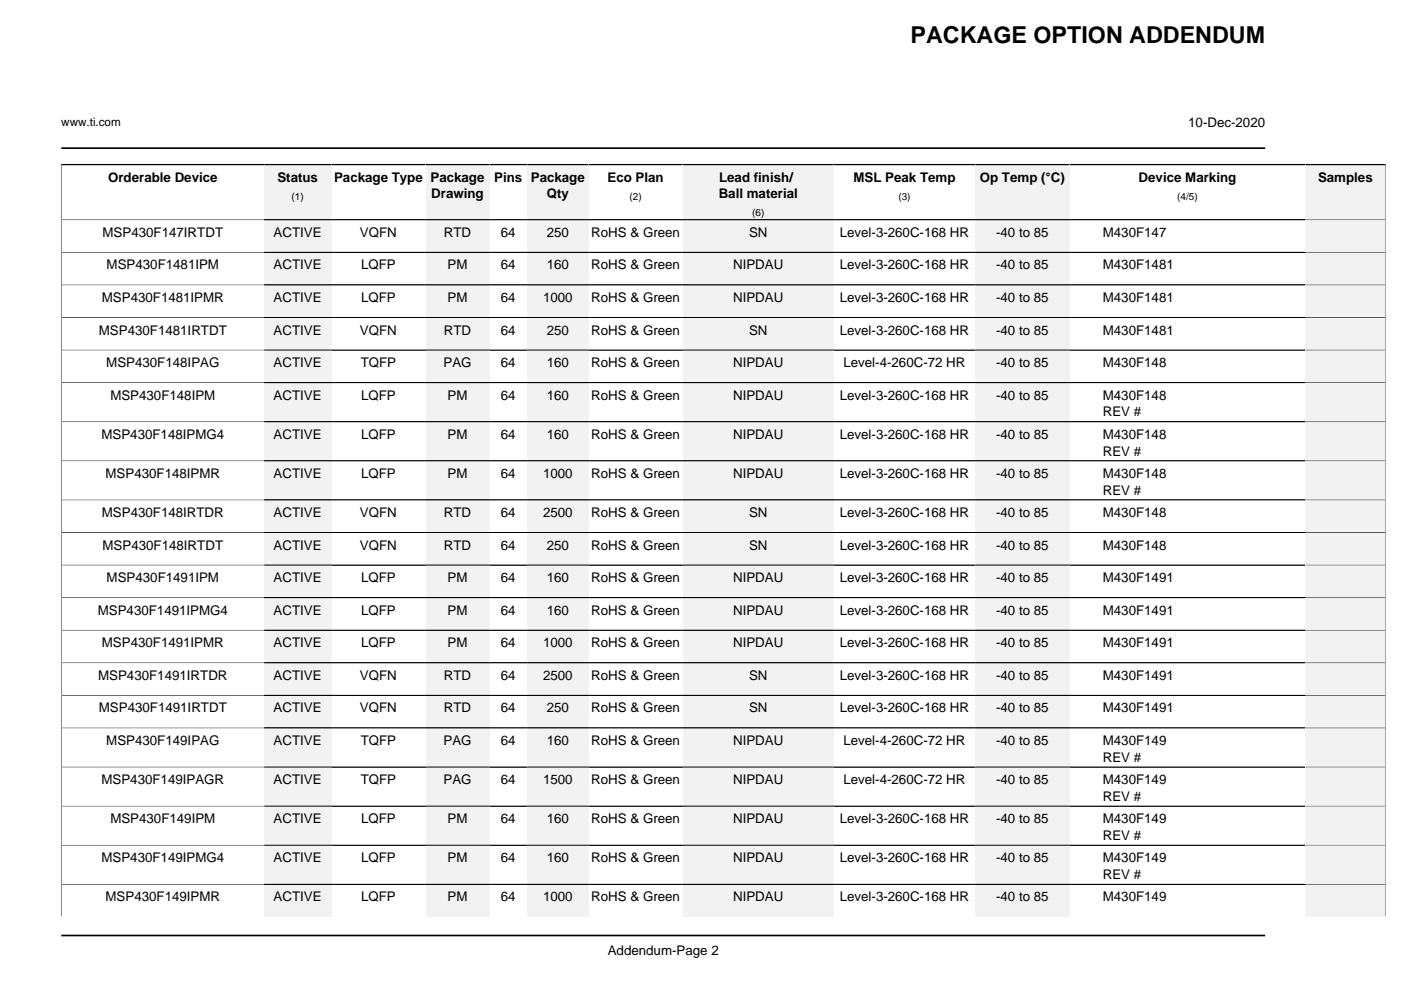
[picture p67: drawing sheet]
<svg xmlns="http://www.w3.org/2000/svg" width="297mm" height="210mm" viewBox="0 0 297 210" stroke-linecap="round" stroke-linejoin="round" font-family="sans-serif">
<defs><g id="words">
<text font-size="4.9" x="193.1" y="9.1">PACKAGE OPTION ADDENDUM</text>
<g font-size="2.8">
<text x="251.9" y="27">10-Dec-2020</text>
<text x="22.9" y="38.6">Orderable Device</text>
<text x="58.8" y="38.6">Status</text>
<text x="70.8" y="38.6">Package Type</text>
<text x="91.3" y="38.6">Package</text>
<text x="91.4" y="41.9">Drawing</text>
<text x="104.8" y="38.6">Pins</text>
<text x="112.5" y="38.6">Package</text>
<text x="115.9" y="41.9">Qty</text>
<text x="128.8" y="38.6">Eco Plan</text>
<text x="152.4" y="41.9">Ball material</text>
<text x="152.5" y="38.6">Lead finish/</text>
<text x="180.9" y="38.6">MSL Peak Temp</text>
<text x="207.7" y="38.6">Op Temp (°C)</text>
<text x="241.4" y="38.6">Device Marking</text>
<text x="279.4" y="38.6">Samples</text>
<text x="21.7" y="50.2">MSP430F147IRTDT</text>
<text x="58" y="50.2">ACTIVE</text>
<text x="76.3" y="50.2">VQFN</text>
<text x="94.1" y="50.2">RTD</text>
<text x="106.2" y="50.2">64</text>
<text x="115.9" y="50.2">250</text>
<text x="125.4" y="50.2">RoHS &amp; Green</text>
<text x="158.8" y="50.2">SN</text>
<text x="178" y="50.2">Level-3-260C-168 HR</text>
<text x="211.2" y="50.2">-40 to 85</text>
<text x="233.8" y="50.2">M430F147</text>
<text x="22.6" y="57.1">MSP430F1481IPM</text>
<text x="58" y="57.1">ACTIVE</text>
<text x="76.6" y="57.1">LQFP</text>
<text x="94.9" y="57.1">PM</text>
<text x="106.2" y="57.1">64</text>
<text x="115.9" y="57.1">160</text>
<text x="125.4" y="57.1">RoHS &amp; Green</text>
<text x="155.4" y="57.1">NIPDAU</text>
<text x="178" y="57.1">Level-3-260C-168 HR</text>
<text x="211.2" y="57.1">-40 to 85</text>
<text x="233.8" y="57.1">M430F1481</text>
<text x="21.6" y="64">MSP430F1481IPMR</text>
<text x="58" y="64">ACTIVE</text>
<text x="76.6" y="64">LQFP</text>
<text x="94.9" y="64">PM</text>
<text x="106.2" y="64">64</text>
<text x="115.1" y="64">1000</text>
<text x="125.4" y="64">RoHS &amp; Green</text>
<text x="155.4" y="64">NIPDAU</text>
<text x="178" y="64">Level-3-260C-168 HR</text>
<text x="211.2" y="64">-40 to 85</text>
<text x="233.8" y="64">M430F1481</text>
<text x="21" y="70.9">MSP430F1481IRTDT</text>
<text x="58" y="70.9">ACTIVE</text>
<text x="76.3" y="70.9">VQFN</text>
<text x="94.1" y="70.9">RTD</text>
<text x="106.2" y="70.9">64</text>
<text x="115.9" y="70.9">250</text>
<text x="125.4" y="70.9">RoHS &amp; Green</text>
<text x="158.8" y="70.9">SN</text>
<text x="178" y="70.9">Level-3-260C-168 HR</text>
<text x="211.2" y="70.9">-40 to 85</text>
<text x="233.8" y="70.9">M430F1481</text>
<text x="22.5" y="77.9">MSP430F148IPAG</text>
<text x="58" y="77.9">ACTIVE</text>
<text x="76.5" y="77.9">TQFP</text>
<text x="94" y="77.9">PAG</text>
<text x="106.2" y="77.9">64</text>
<text x="115.9" y="77.9">160</text>
<text x="125.4" y="77.9">RoHS &amp; Green</text>
<text x="155.4" y="77.9">NIPDAU</text>
<text x="178.8" y="77.9">Level-4-260C-72 HR</text>
<text x="211.2" y="77.9">-40 to 85</text>
<text x="233.8" y="77.9">M430F148</text>
<text x="23.4" y="84.8">MSP430F148IPM</text>
<text x="58" y="84.8">ACTIVE</text>
<text x="76.6" y="84.8">LQFP</text>
<text x="94.9" y="84.8">PM</text>
<text x="106.2" y="84.8">64</text>
<text x="115.9" y="84.8">160</text>
<text x="125.4" y="84.8">RoHS &amp; Green</text>
<text x="155.4" y="84.8">NIPDAU</text>
<text x="178" y="84.8">Level-3-260C-168 HR</text>
<text x="211.2" y="84.8">-40 to 85</text>
<text x="233.8" y="84.8">M430F148</text>
<text x="233.8" y="88.3">REV #</text>
<text x="21.5" y="93">MSP430F148IPMG4</text>
<text x="58" y="93">ACTIVE</text>
<text x="76.6" y="93">LQFP</text>
<text x="94.9" y="93">PM</text>
<text x="106.2" y="93">64</text>
<text x="115.9" y="93">160</text>
<text x="125.4" y="93">RoHS &amp; Green</text>
<text x="155.4" y="93">NIPDAU</text>
<text x="178" y="93">Level-3-260C-168 HR</text>
<text x="211.2" y="93">-40 to 85</text>
<text x="233.8" y="93">M430F148</text>
<text x="22.4" y="101.3">MSP430F148IPMR</text>
<text x="58" y="101.3">ACTIVE</text>
<text x="76.6" y="101.3">LQFP</text>
<text x="94.9" y="101.3">PM</text>
<text x="106.2" y="101.3">64</text>
<text x="115.1" y="101.3">1000</text>
<text x="125.4" y="101.3">RoHS &amp; Green</text>
<text x="155.4" y="101.3">NIPDAU</text>
<text x="178" y="101.3">Level-3-260C-168 HR</text>
<text x="211.2" y="101.3">-40 to 85</text>
<text x="233.8" y="96.6">REV #</text>
<text x="233.8" y="101.3">M430F148</text>
<text x="233.8" y="104.9">REV #</text>
<text x="21.6" y="109.6">MSP430F148IRTDR</text>
<text x="58" y="109.6">ACTIVE</text>
<text x="76.3" y="109.6">VQFN</text>
<text x="94.1" y="109.6">RTD</text>
<text x="106.2" y="109.6">64</text>
<text x="115.1" y="109.6">2500</text>
<text x="125.4" y="109.6">RoHS &amp; Green</text>
<text x="158.8" y="109.6">SN</text>
<text x="178" y="109.6">Level-3-260C-168 HR</text>
<text x="211.2" y="109.6">-40 to 85</text>
<text x="233.8" y="109.6">M430F148</text>
<text x="21.7" y="116.5">MSP430F148IRTDT</text>
<text x="58" y="116.5">ACTIVE</text>
<text x="76.3" y="116.5">VQFN</text>
<text x="94.1" y="116.5">RTD</text>
<text x="106.2" y="116.5">64</text>
<text x="115.9" y="116.5">250</text>
<text x="125.4" y="116.5">RoHS &amp; Green</text>
<text x="158.8" y="116.5">SN</text>
<text x="178" y="116.5">Level-3-260C-168 HR</text>
<text x="211.2" y="116.5">-40 to 85</text>
<text x="233.8" y="116.5">M430F148</text>
<text x="22.6" y="123.4">MSP430F1491IPM</text>
<text x="58" y="123.4">ACTIVE</text>
<text x="76.6" y="123.4">LQFP</text>
<text x="94.9" y="123.4">PM</text>
<text x="106.2" y="123.4">64</text>
<text x="115.9" y="123.4">160</text>
<text x="125.4" y="123.4">RoHS &amp; Green</text>
<text x="155.4" y="123.4">NIPDAU</text>
<text x="178" y="123.4">Level-3-260C-168 HR</text>
<text x="211.2" y="123.4">-40 to 85</text>
<text x="233.8" y="123.4">M430F1491</text>
<text x="20.7" y="130.3">MSP430F1491IPMG4</text>
<text x="58" y="130.3">ACTIVE</text>
<text x="76.6" y="130.3">LQFP</text>
<text x="94.9" y="130.3">PM</text>
<text x="106.2" y="130.3">64</text>
<text x="115.9" y="130.3">160</text>
<text x="125.4" y="130.3">RoHS &amp; Green</text>
<text x="155.4" y="130.3">NIPDAU</text>
<text x="178" y="130.3">Level-3-260C-168 HR</text>
<text x="211.2" y="130.3">-40 to 85</text>
<text x="233.8" y="130.3">M430F1491</text>
<text x="21.6" y="137.3">MSP430F1491IPMR</text>
<text x="58" y="137.3">ACTIVE</text>
<text x="76.6" y="137.3">LQFP</text>
<text x="94.9" y="137.3">PM</text>
<text x="106.2" y="137.3">64</text>
<text x="115.1" y="137.3">1000</text>
<text x="125.4" y="137.3">RoHS &amp; Green</text>
<text x="155.4" y="137.3">NIPDAU</text>
<text x="178" y="137.3">Level-3-260C-168 HR</text>
<text x="211.2" y="137.3">-40 to 85</text>
<text x="233.8" y="137.3">M430F1491</text>
<text x="20.8" y="144.2">MSP430F1491IRTDR</text>
<text x="58" y="144.2">ACTIVE</text>
<text x="76.3" y="144.2">VQFN</text>
<text x="94.1" y="144.2">RTD</text>
<text x="106.2" y="144.2">64</text>
<text x="115.1" y="144.2">2500</text>
<text x="125.4" y="144.2">RoHS &amp; Green</text>
<text x="158.8" y="144.2">SN</text>
<text x="178" y="144.2">Level-3-260C-168 HR</text>
<text x="211.2" y="144.2">-40 to 85</text>
<text x="233.8" y="144.2">M430F1491</text>
<text x="21" y="151.1">MSP430F1491IRTDT</text>
<text x="58" y="151.1">ACTIVE</text>
<text x="76.3" y="151.1">VQFN</text>
<text x="94.1" y="151.1">RTD</text>
<text x="106.2" y="151.1">64</text>
<text x="115.9" y="151.1">250</text>
<text x="125.4" y="151.1">RoHS &amp; Green</text>
<text x="158.8" y="151.1">SN</text>
<text x="178" y="151.1">Level-3-260C-168 HR</text>
<text x="211.2" y="151.1">-40 to 85</text>
<text x="233.8" y="151.1">M430F1491</text>
<text x="22.5" y="158">MSP430F149IPAG</text>
<text x="58" y="158">ACTIVE</text>
<text x="76.5" y="158">TQFP</text>
<text x="94" y="158">PAG</text>
<text x="106.2" y="158">64</text>
<text x="115.9" y="158">160</text>
<text x="125.4" y="158">RoHS &amp; Green</text>
<text x="155.4" y="158">NIPDAU</text>
<text x="178.8" y="158">Level-4-260C-72 HR</text>
<text x="211.2" y="158">-40 to 85</text>
<text x="233.8" y="158">M430F149</text>
<text x="233.8" y="161.5">REV #</text>
<text x="21.5" y="166.3">MSP430F149IPAGR</text>
<text x="58" y="166.3">ACTIVE</text>
<text x="76.5" y="166.3">TQFP</text>
<text x="94" y="166.3">PAG</text>
<text x="106.2" y="166.3">64</text>
<text x="115.1" y="166.3">1500</text>
<text x="125.4" y="166.3">RoHS &amp; Green</text>
<text x="155.4" y="166.3">NIPDAU</text>
<text x="178.8" y="166.3">Level-4-260C-72 HR</text>
<text x="211.2" y="166.3">-40 to 85</text>
<text x="233.8" y="166.3">M430F149</text>
<text x="233.8" y="169.8">REV #</text>
<text x="23.4" y="174.6">MSP430F149IPM</text>
<text x="58" y="174.6">ACTIVE</text>
<text x="76.6" y="174.6">LQFP</text>
<text x="94.9" y="174.6">PM</text>
<text x="106.2" y="174.6">64</text>
<text x="115.9" y="174.6">160</text>
<text x="125.4" y="174.6">RoHS &amp; Green</text>
<text x="155.4" y="174.6">NIPDAU</text>
<text x="178" y="174.6">Level-3-260C-168 HR</text>
<text x="211.2" y="174.6">-40 to 85</text>
<text x="233.8" y="174.6">M430F149</text>
<text x="233.8" y="178.1">REV #</text>
<text x="21.5" y="182.8">MSP430F149IPMG4</text>
<text x="58" y="182.8">ACTIVE</text>
<text x="76.6" y="182.8">LQFP</text>
<text x="94.9" y="182.8">PM</text>
<text x="106.2" y="182.8">64</text>
<text x="115.9" y="182.8">160</text>
<text x="125.4" y="182.8">RoHS &amp; Green</text>
<text x="155.4" y="182.8">NIPDAU</text>
<text x="178" y="182.8">Level-3-260C-168 HR</text>
<text x="211.2" y="182.8">-40 to 85</text>
<text x="233.8" y="182.8">M430F149</text>
<text x="22.4" y="191.1">MSP430F149IPMR</text>
<text x="58" y="191.1">ACTIVE</text>
<text x="76.6" y="191.1">LQFP</text>
<text x="94.9" y="191.1">PM</text>
<text x="106.2" y="191.1">64</text>
<text x="115.1" y="191.1">1000</text>
<text x="125.4" y="191.1">RoHS &amp; Green</text>
<text x="155.4" y="191.1">NIPDAU</text>
<text x="178" y="191.1">Level-3-260C-168 HR</text>
<text x="211.2" y="191.1">-40 to 85</text>
<text x="233.8" y="186.4">REV #</text>
<text x="233.8" y="191.1">M430F149</text>
<text x="128.9" y="202.4">Addendum-Page 2</text>
</g>
<text font-size="2.5" x="13" y="26.7">www.ti.com</text>
<g font-size="2.1">
<text x="61.8" y="42.4">(1)</text>
<text x="133.5" y="42.4">(2)</text>
<text x="159.5" y="45.8">(6)</text>
<text x="190.5" y="42.4">(3)</text>
<text x="249.6" y="42.4">(4/5)</text>
</g>
</g></defs>
<path d="M12.9 34.9h43.1M13 31.4h255.2M13 198.3h255.2" fill="none" stroke="#000" stroke-width=".35"/>
<path d="M13 34.7v11.9h43" fill="none" stroke="#000" stroke-width=".21"/>
<path d="M56 35.1h14.2v11.4h-14.2z" fill="#f2f2f2"/>
<path d="M56 34.9h34.2" fill="none" stroke="#000" stroke-width=".35"/>
<path d="M56 46.6h34.2" fill="none" stroke="#000" stroke-width=".21"/>
<path d="M90.2 35.1h13.6v11.4h-13.6z" fill="#f2f2f2"/>
<path d="M90.2 34.9h21.6" fill="none" stroke="#000" stroke-width=".35"/>
<path d="M90.2 46.6h21.6" fill="none" stroke="#000" stroke-width=".21"/>
<path d="M111.8 35.1h13v11.4h-13z" fill="#f2f2f2"/>
<path d="M111.8 34.9h33" fill="none" stroke="#000" stroke-width=".35"/>
<path d="M111.8 46.6h33" fill="none" stroke="#000" stroke-width=".21"/>
<path d="M144.8 35.1h32v11.4h-32z" fill="#f2f2f2"/>
<path d="M144.8 34.9h62" fill="none" stroke="#000" stroke-width=".35"/>
<path d="M144.8 46.6h62" fill="none" stroke="#000" stroke-width=".21"/>
<path d="M206.8 35.1h20v11.4h-20z" fill="#f2f2f2"/>
<path d="M206.8 34.9h70" fill="none" stroke="#000" stroke-width=".35"/>
<path d="M206.8 46.6h70" fill="none" stroke="#000" stroke-width=".21"/>
<path d="M276.8 35.1h16.9v11.4h-16.9z" fill="#f2f2f2"/>
<path d="M276.8 34.9h17" fill="none" stroke="#000" stroke-width=".35"/>
<path d="M293.8 34.7v11.9h-17M56 46.6h-43v6.9h43" fill="none" stroke="#000" stroke-width=".21"/>
<path d="M56 46.7h14.2v6.7h-14.2z" fill="#f2f2f2"/>
<path d="M56 46.6h34.2M56 53.5h34.2" fill="none" stroke="#000" stroke-width=".21"/>
<path d="M90.2 46.7h13.6v6.7h-13.6z" fill="#f2f2f2"/>
<path d="M90.2 46.6h21.6M90.2 53.5h21.6" fill="none" stroke="#000" stroke-width=".21"/>
<path d="M111.8 46.7h13v6.7h-13z" fill="#f2f2f2"/>
<path d="M111.8 46.6h33M111.8 53.5h33" fill="none" stroke="#000" stroke-width=".21"/>
<path d="M144.8 46.7h32v6.7h-32z" fill="#f2f2f2"/>
<path d="M144.8 46.6h62M144.8 53.5h62" fill="none" stroke="#000" stroke-width=".21"/>
<path d="M206.8 46.7h20v6.7h-20z" fill="#f2f2f2"/>
<path d="M206.8 46.6h70M206.8 53.5h70" fill="none" stroke="#000" stroke-width=".21"/>
<path d="M276.8 46.7h16.9v6.7h-16.9z" fill="#f2f2f2"/>
<path d="M56 53.5h-43v6.9h43M276.8 46.6h17v6.9h-17" fill="none" stroke="#000" stroke-width=".21"/>
<path d="M56 53.6h14.2v6.7h-14.2z" fill="#f2f2f2"/>
<path d="M56 53.5h34.2M56 60.4h34.2" fill="none" stroke="#000" stroke-width=".21"/>
<path d="M90.2 53.6h13.6v6.7h-13.6z" fill="#f2f2f2"/>
<path d="M90.2 53.5h21.6M90.2 60.4h21.6" fill="none" stroke="#000" stroke-width=".21"/>
<path d="M111.8 53.6h13v6.7h-13z" fill="#f2f2f2"/>
<path d="M111.8 53.5h33M111.8 60.4h33" fill="none" stroke="#000" stroke-width=".21"/>
<path d="M144.8 53.6h32v6.7h-32z" fill="#f2f2f2"/>
<path d="M144.8 53.5h62M144.8 60.4h62" fill="none" stroke="#000" stroke-width=".21"/>
<path d="M206.8 53.6h20v6.7h-20z" fill="#f2f2f2"/>
<path d="M206.8 53.5h70M206.8 60.4h70" fill="none" stroke="#000" stroke-width=".21"/>
<path d="M276.8 53.6h16.9v6.7h-16.9z" fill="#f2f2f2"/>
<path d="M276.8 53.5h17v6.9h-17M56 60.4h-43v6.9h43" fill="none" stroke="#000" stroke-width=".21"/>
<path d="M56 60.5h14.2v6.7h-14.2z" fill="#f2f2f2"/>
<path d="M56 60.4h34.2M56 67.3h34.2" fill="none" stroke="#000" stroke-width=".21"/>
<path d="M90.2 60.5h13.6v6.7h-13.6z" fill="#f2f2f2"/>
<path d="M90.2 60.4h21.6M90.2 67.3h21.6" fill="none" stroke="#000" stroke-width=".21"/>
<path d="M111.8 60.5h13v6.7h-13z" fill="#f2f2f2"/>
<path d="M111.8 60.4h33M111.8 67.3h33" fill="none" stroke="#000" stroke-width=".21"/>
<path d="M144.8 60.5h32v6.7h-32z" fill="#f2f2f2"/>
<path d="M144.8 60.4h62M144.8 67.3h62" fill="none" stroke="#000" stroke-width=".21"/>
<path d="M206.8 60.5h20v6.7h-20z" fill="#f2f2f2"/>
<path d="M206.8 60.4h70M206.8 67.3h70" fill="none" stroke="#000" stroke-width=".21"/>
<path d="M276.8 60.5h16.9v6.7h-16.9z" fill="#f2f2f2"/>
<path d="M56 67.3h-43v6.9h43M276.8 60.4h17v6.9h-17" fill="none" stroke="#000" stroke-width=".21"/>
<path d="M56 67.4h14.2v6.7h-14.2z" fill="#f2f2f2"/>
<path d="M56 67.3h34.2M56 74.2h34.2" fill="none" stroke="#000" stroke-width=".21"/>
<path d="M90.2 67.4h13.6v6.7h-13.6z" fill="#f2f2f2"/>
<path d="M90.2 67.3h21.6M90.2 74.2h21.6" fill="none" stroke="#000" stroke-width=".21"/>
<path d="M111.8 67.4h13v6.7h-13z" fill="#f2f2f2"/>
<path d="M111.8 67.3h33M111.8 74.2h33" fill="none" stroke="#000" stroke-width=".21"/>
<path d="M144.8 67.4h32v6.7h-32z" fill="#f2f2f2"/>
<path d="M144.8 67.3h62M144.8 74.2h62" fill="none" stroke="#000" stroke-width=".21"/>
<path d="M206.8 67.4h20v6.7h-20z" fill="#f2f2f2"/>
<path d="M206.8 67.3h70M206.8 74.2h70" fill="none" stroke="#000" stroke-width=".21"/>
<path d="M276.8 67.4h16.9v6.7h-16.9z" fill="#f2f2f2"/>
<path d="M56 74.2h-43v6.9h43M276.8 67.3h17v6.9h-17" fill="none" stroke="#000" stroke-width=".21"/>
<path d="M56 74.3h14.2v6.7h-14.2z" fill="#f2f2f2"/>
<path d="M56 74.2h34.2M56 81.1h34.2" fill="none" stroke="#000" stroke-width=".21"/>
<path d="M90.2 74.3h13.6v6.7h-13.6z" fill="#f2f2f2"/>
<path d="M90.2 74.2h21.6M90.2 81.1h21.6" fill="none" stroke="#000" stroke-width=".21"/>
<path d="M111.8 74.3h13v6.7h-13z" fill="#f2f2f2"/>
<path d="M111.8 74.2h33M111.8 81.1h33" fill="none" stroke="#000" stroke-width=".21"/>
<path d="M144.8 74.3h32v6.7h-32z" fill="#f2f2f2"/>
<path d="M144.8 74.2h62M144.8 81.1h62" fill="none" stroke="#000" stroke-width=".21"/>
<path d="M206.8 74.3h20v6.7h-20z" fill="#f2f2f2"/>
<path d="M206.8 74.2h70M206.8 81.1h70" fill="none" stroke="#000" stroke-width=".21"/>
<path d="M276.8 74.3h16.9v6.7h-16.9z" fill="#f2f2f2"/>
<path d="M276.8 74.2h17v6.9h-17M56 81.1h-43v8.3h43" fill="none" stroke="#000" stroke-width=".21"/>
<path d="M56 81.2h14.2v8.1h-14.2z" fill="#f2f2f2"/>
<path d="M56 81.1h34.2M56 89.4h34.2" fill="none" stroke="#000" stroke-width=".21"/>
<path d="M90.2 81.2h13.6v8.1h-13.6z" fill="#f2f2f2"/>
<path d="M90.2 81.1h21.6M90.2 89.4h21.6" fill="none" stroke="#000" stroke-width=".21"/>
<path d="M111.8 81.2h13v8.1h-13z" fill="#f2f2f2"/>
<path d="M111.8 81.1h33M111.8 89.4h33" fill="none" stroke="#000" stroke-width=".21"/>
<path d="M144.8 81.2h32v8.1h-32z" fill="#f2f2f2"/>
<path d="M144.8 81.1h62M144.8 89.4h62" fill="none" stroke="#000" stroke-width=".21"/>
<path d="M206.8 81.2h20v8.1h-20z" fill="#f2f2f2"/>
<path d="M206.8 81.1h70M206.8 89.4h70" fill="none" stroke="#000" stroke-width=".21"/>
<path d="M276.8 81.2h16.9v8.1h-16.9z" fill="#f2f2f2"/>
<path d="M56 89.4h-43v8.3h43M276.8 81.1h17v8.3h-17" fill="none" stroke="#000" stroke-width=".21"/>
<path d="M56 89.5h14.2v8.1h-14.2z" fill="#f2f2f2"/>
<path d="M56 89.4h34.2M56 97.7h34.2" fill="none" stroke="#000" stroke-width=".21"/>
<path d="M90.2 89.5h13.6v8.1h-13.6z" fill="#f2f2f2"/>
<path d="M90.2 89.4h21.6M90.2 97.7h21.6" fill="none" stroke="#000" stroke-width=".21"/>
<path d="M111.8 89.5h13v8.1h-13z" fill="#f2f2f2"/>
<path d="M111.8 89.4h33M111.8 97.7h33" fill="none" stroke="#000" stroke-width=".21"/>
<path d="M144.8 89.5h32v8.1h-32z" fill="#f2f2f2"/>
<path d="M144.8 89.4h62M144.8 97.7h62" fill="none" stroke="#000" stroke-width=".21"/>
<path d="M206.8 89.5h20v8.1h-20z" fill="#f2f2f2"/>
<path d="M206.8 89.4h70M206.8 97.7h70" fill="none" stroke="#000" stroke-width=".21"/>
<path d="M276.8 89.5h16.9v8.1h-16.9z" fill="#f2f2f2"/>
<path d="M56 97.7h-43v8.3h43M276.8 89.4h17v8.3h-17" fill="none" stroke="#000" stroke-width=".21"/>
<path d="M56 97.8h14.2v8.1h-14.2z" fill="#f2f2f2"/>
<path d="M56 97.7h34.2M56 106h34.2" fill="none" stroke="#000" stroke-width=".21"/>
<path d="M90.2 97.8h13.6v8.1h-13.6z" fill="#f2f2f2"/>
<path d="M90.2 97.7h21.6M90.2 106h21.6" fill="none" stroke="#000" stroke-width=".21"/>
<path d="M111.8 97.8h13v8.1h-13z" fill="#f2f2f2"/>
<path d="M111.8 97.7h33M111.8 106h33" fill="none" stroke="#000" stroke-width=".21"/>
<path d="M144.8 97.8h32v8.1h-32z" fill="#f2f2f2"/>
<path d="M144.8 97.7h62M144.8 106h62" fill="none" stroke="#000" stroke-width=".21"/>
<path d="M206.8 97.8h20v8.1h-20z" fill="#f2f2f2"/>
<path d="M206.8 97.7h70M206.8 106h70" fill="none" stroke="#000" stroke-width=".21"/>
<path d="M276.8 97.8h16.9v8.1h-16.9z" fill="#f2f2f2"/>
<path d="M276.8 97.7h17v8.3h-17M56 106h-43v6.9h43" fill="none" stroke="#000" stroke-width=".21"/>
<path d="M56 106.1h14.2v6.7h-14.2z" fill="#f2f2f2"/>
<path d="M56 106h34.2M56 112.9h34.2" fill="none" stroke="#000" stroke-width=".21"/>
<path d="M90.2 106.1h13.6v6.7h-13.6z" fill="#f2f2f2"/>
<path d="M90.2 106h21.6M90.2 112.9h21.6" fill="none" stroke="#000" stroke-width=".21"/>
<path d="M111.8 106.1h13v6.7h-13z" fill="#f2f2f2"/>
<path d="M111.8 106h33M111.8 112.9h33" fill="none" stroke="#000" stroke-width=".21"/>
<path d="M144.8 106.1h32v6.7h-32z" fill="#f2f2f2"/>
<path d="M144.8 106h62M144.8 112.9h62" fill="none" stroke="#000" stroke-width=".21"/>
<path d="M206.8 106.1h20v6.7h-20z" fill="#f2f2f2"/>
<path d="M206.8 106h70M206.8 112.9h70" fill="none" stroke="#000" stroke-width=".21"/>
<path d="M276.8 106.1h16.9v6.7h-16.9z" fill="#f2f2f2"/>
<path d="M56 112.9h-43v6.9h43M276.8 106h17v6.9h-17" fill="none" stroke="#000" stroke-width=".21"/>
<path d="M56 113h14.2v6.7h-14.2z" fill="#f2f2f2"/>
<path d="M56 112.9h34.2M56 119.8h34.2" fill="none" stroke="#000" stroke-width=".21"/>
<path d="M90.2 113h13.6v6.7h-13.6z" fill="#f2f2f2"/>
<path d="M90.2 112.9h21.6M90.2 119.8h21.6" fill="none" stroke="#000" stroke-width=".21"/>
<path d="M111.8 113h13v6.7h-13z" fill="#f2f2f2"/>
<path d="M111.8 112.9h33M111.8 119.8h33" fill="none" stroke="#000" stroke-width=".21"/>
<path d="M144.8 113h32v6.7h-32z" fill="#f2f2f2"/>
<path d="M144.8 112.9h62M144.8 119.8h62" fill="none" stroke="#000" stroke-width=".21"/>
<path d="M206.8 113h20v6.7h-20z" fill="#f2f2f2"/>
<path d="M206.8 112.9h70M206.8 119.8h70" fill="none" stroke="#000" stroke-width=".21"/>
<path d="M276.8 113h16.9v6.7h-16.9z" fill="#f2f2f2"/>
<path d="M56 119.8h-43v6.9h43M276.8 112.9h17v6.9h-17" fill="none" stroke="#000" stroke-width=".21"/>
<path d="M56 119.9h14.2v6.7h-14.2z" fill="#f2f2f2"/>
<path d="M56 119.8h34.2M56 126.7h34.2" fill="none" stroke="#000" stroke-width=".21"/>
<path d="M90.2 119.9h13.6v6.7h-13.6z" fill="#f2f2f2"/>
<path d="M90.2 119.8h21.6M90.2 126.7h21.6" fill="none" stroke="#000" stroke-width=".21"/>
<path d="M111.8 119.9h13v6.7h-13z" fill="#f2f2f2"/>
<path d="M111.8 119.8h33M111.8 126.7h33" fill="none" stroke="#000" stroke-width=".21"/>
<path d="M144.8 119.9h32v6.7h-32z" fill="#f2f2f2"/>
<path d="M144.8 119.8h62M144.8 126.7h62" fill="none" stroke="#000" stroke-width=".21"/>
<path d="M206.8 119.9h20v6.7h-20z" fill="#f2f2f2"/>
<path d="M206.8 119.8h70M206.8 126.7h70" fill="none" stroke="#000" stroke-width=".21"/>
<path d="M276.8 119.9h16.9v6.7h-16.9z" fill="#f2f2f2"/>
<path d="M276.8 119.8h17v6.9h-17M56 126.7h-43v6.9h43" fill="none" stroke="#000" stroke-width=".21"/>
<path d="M56 126.8h14.2v6.7h-14.2z" fill="#f2f2f2"/>
<path d="M56 126.7h34.2M56 133.6h34.2" fill="none" stroke="#000" stroke-width=".21"/>
<path d="M90.2 126.8h13.6v6.7h-13.6z" fill="#f2f2f2"/>
<path d="M90.2 126.7h21.6M90.2 133.6h21.6" fill="none" stroke="#000" stroke-width=".21"/>
<path d="M111.8 126.8h13v6.7h-13z" fill="#f2f2f2"/>
<path d="M111.8 126.7h33M111.8 133.6h33" fill="none" stroke="#000" stroke-width=".21"/>
<path d="M144.8 126.8h32v6.7h-32z" fill="#f2f2f2"/>
<path d="M144.8 126.7h62M144.8 133.6h62" fill="none" stroke="#000" stroke-width=".21"/>
<path d="M206.8 126.8h20v6.7h-20z" fill="#f2f2f2"/>
<path d="M206.8 126.7h70M206.8 133.6h70" fill="none" stroke="#000" stroke-width=".21"/>
<path d="M276.8 126.8h16.9v6.7h-16.9z" fill="#f2f2f2"/>
<path d="M56 133.6h-43v6.9h43M276.8 126.7h17v6.9h-17" fill="none" stroke="#000" stroke-width=".21"/>
<path d="M56 133.7h14.2v6.7h-14.2z" fill="#f2f2f2"/>
<path d="M56 133.6h34.2M56 140.5h34.2" fill="none" stroke="#000" stroke-width=".21"/>
<path d="M90.2 133.7h13.6v6.7h-13.6z" fill="#f2f2f2"/>
<path d="M90.2 133.6h21.6M90.2 140.5h21.6" fill="none" stroke="#000" stroke-width=".21"/>
<path d="M111.8 133.7h13v6.7h-13z" fill="#f2f2f2"/>
<path d="M111.8 133.6h33M111.8 140.5h33" fill="none" stroke="#000" stroke-width=".21"/>
<path d="M144.8 133.7h32v6.7h-32z" fill="#f2f2f2"/>
<path d="M144.8 133.6h62M144.8 140.5h62" fill="none" stroke="#000" stroke-width=".21"/>
<path d="M206.8 133.7h20v6.7h-20z" fill="#f2f2f2"/>
<path d="M206.8 133.6h70M206.8 140.5h70" fill="none" stroke="#000" stroke-width=".21"/>
<path d="M276.8 133.7h16.9v6.7h-16.9z" fill="#f2f2f2"/>
<path d="M276.8 133.6h17v6.9h-17M56 140.5h-43v6.9h43" fill="none" stroke="#000" stroke-width=".21"/>
<path d="M56 140.6h14.2v6.7h-14.2z" fill="#f2f2f2"/>
<path d="M56 140.5h34.2M56 147.4h34.2" fill="none" stroke="#000" stroke-width=".21"/>
<path d="M90.2 140.6h13.6v6.7h-13.6z" fill="#f2f2f2"/>
<path d="M90.2 140.5h21.6M90.2 147.4h21.6" fill="none" stroke="#000" stroke-width=".21"/>
<path d="M111.8 140.6h13v6.7h-13z" fill="#f2f2f2"/>
<path d="M111.8 140.5h33M111.8 147.4h33" fill="none" stroke="#000" stroke-width=".21"/>
<path d="M144.8 140.6h32v6.7h-32z" fill="#f2f2f2"/>
<path d="M144.8 140.5h62M144.8 147.4h62" fill="none" stroke="#000" stroke-width=".21"/>
<path d="M206.8 140.6h20v6.7h-20z" fill="#f2f2f2"/>
<path d="M206.8 140.5h70M206.8 147.4h70" fill="none" stroke="#000" stroke-width=".21"/>
<path d="M276.8 140.6h16.9v6.7h-16.9z" fill="#f2f2f2"/>
<path d="M56 147.4h-43v6.9h43M276.8 140.5h17v6.9h-17" fill="none" stroke="#000" stroke-width=".21"/>
<path d="M56 147.5h14.2v6.8h-14.2z" fill="#f2f2f2"/>
<path d="M56 147.4h34.2M56 154.3h34.2" fill="none" stroke="#000" stroke-width=".21"/>
<path d="M90.2 147.5h13.6v6.8h-13.6z" fill="#f2f2f2"/>
<path d="M90.2 147.4h21.6M90.2 154.3h21.6" fill="none" stroke="#000" stroke-width=".21"/>
<path d="M111.8 147.5h13v6.8h-13z" fill="#f2f2f2"/>
<path d="M111.8 147.4h33M111.8 154.3h33" fill="none" stroke="#000" stroke-width=".21"/>
<path d="M144.8 147.5h32v6.8h-32z" fill="#f2f2f2"/>
<path d="M144.8 147.4h62M144.8 154.3h62" fill="none" stroke="#000" stroke-width=".21"/>
<path d="M206.8 147.5h20v6.8h-20z" fill="#f2f2f2"/>
<path d="M206.8 147.4h70M206.8 154.3h70" fill="none" stroke="#000" stroke-width=".21"/>
<path d="M276.8 147.5h16.9v6.8h-16.9z" fill="#f2f2f2"/>
<path d="M56 154.3h-43v8.3h43M276.8 147.4h17v6.9h-17" fill="none" stroke="#000" stroke-width=".21"/>
<path d="M56 154.4h14.2v8.1h-14.2z" fill="#f2f2f2"/>
<path d="M56 154.3h34.2M56 162.6h34.2" fill="none" stroke="#000" stroke-width=".21"/>
<path d="M90.2 154.4h13.6v8.1h-13.6z" fill="#f2f2f2"/>
<path d="M90.2 154.3h21.6M90.2 162.6h21.6" fill="none" stroke="#000" stroke-width=".21"/>
<path d="M111.8 154.4h13v8.1h-13z" fill="#f2f2f2"/>
<path d="M111.8 154.3h33M111.8 162.6h33" fill="none" stroke="#000" stroke-width=".21"/>
<path d="M144.8 154.4h32v8.1h-32z" fill="#f2f2f2"/>
<path d="M144.8 154.3h62M144.8 162.6h62" fill="none" stroke="#000" stroke-width=".21"/>
<path d="M206.8 154.4h20v8.1h-20z" fill="#f2f2f2"/>
<path d="M206.8 154.3h70M206.8 162.6h70" fill="none" stroke="#000" stroke-width=".21"/>
<path d="M276.8 154.4h16.9v8.1h-16.9z" fill="#f2f2f2"/>
<path d="M276.8 154.3h17v8.3h-17M56 162.6h-43v8.3h43" fill="none" stroke="#000" stroke-width=".21"/>
<path d="M56 162.7h14.2v8.1h-14.2z" fill="#f2f2f2"/>
<path d="M56 162.6h34.2M56 170.9h34.2" fill="none" stroke="#000" stroke-width=".21"/>
<path d="M90.2 162.7h13.6v8.1h-13.6z" fill="#f2f2f2"/>
<path d="M90.2 162.6h21.6M90.2 170.9h21.6" fill="none" stroke="#000" stroke-width=".21"/>
<path d="M111.8 162.7h13v8.1h-13z" fill="#f2f2f2"/>
<path d="M111.8 162.6h33M111.8 170.9h33" fill="none" stroke="#000" stroke-width=".21"/>
<path d="M144.8 162.7h32v8.1h-32z" fill="#f2f2f2"/>
<path d="M144.8 162.6h62M144.8 170.9h62" fill="none" stroke="#000" stroke-width=".21"/>
<path d="M206.8 162.7h20v8.1h-20z" fill="#f2f2f2"/>
<path d="M206.8 162.6h70M206.8 170.9h70" fill="none" stroke="#000" stroke-width=".21"/>
<path d="M276.8 162.7h16.9v8.1h-16.9z" fill="#f2f2f2"/>
<path d="M56 170.9h-43v8.3h43M276.8 162.6h17v8.3h-17" fill="none" stroke="#000" stroke-width=".21"/>
<path d="M56 171h14.2v8.1h-14.2z" fill="#f2f2f2"/>
<path d="M56 170.9h34.2M56 179.2h34.2" fill="none" stroke="#000" stroke-width=".21"/>
<path d="M90.2 171h13.6v8.1h-13.6z" fill="#f2f2f2"/>
<path d="M90.2 170.9h21.6M90.2 179.2h21.6" fill="none" stroke="#000" stroke-width=".21"/>
<path d="M111.8 171h13v8.1h-13z" fill="#f2f2f2"/>
<path d="M111.8 170.9h33M111.8 179.2h33" fill="none" stroke="#000" stroke-width=".21"/>
<path d="M144.8 171h32v8.1h-32z" fill="#f2f2f2"/>
<path d="M144.8 170.9h62M144.8 179.2h62" fill="none" stroke="#000" stroke-width=".21"/>
<path d="M206.8 171h20v8.1h-20z" fill="#f2f2f2"/>
<path d="M206.8 170.9h70M206.8 179.2h70" fill="none" stroke="#000" stroke-width=".21"/>
<path d="M276.8 171h16.9v8.1h-16.9z" fill="#f2f2f2"/>
<path d="M56 179.2h-43v8.3h43M276.8 170.9h17v8.3h-17" fill="none" stroke="#000" stroke-width=".21"/>
<path d="M56 179.3h14.2v8.1h-14.2z" fill="#f2f2f2"/>
<path d="M56 179.2h34.2M56 187.5h34.2" fill="none" stroke="#000" stroke-width=".21"/>
<path d="M90.2 179.3h13.6v8.1h-13.6z" fill="#f2f2f2"/>
<path d="M90.2 179.2h21.6M90.2 187.5h21.6" fill="none" stroke="#000" stroke-width=".21"/>
<path d="M111.8 179.3h13v8.1h-13z" fill="#f2f2f2"/>
<path d="M111.8 179.2h33M111.8 187.5h33" fill="none" stroke="#000" stroke-width=".21"/>
<path d="M144.8 179.3h32v8.1h-32z" fill="#f2f2f2"/>
<path d="M144.8 179.2h62M144.8 187.5h62" fill="none" stroke="#000" stroke-width=".21"/>
<path d="M206.8 179.3h20v8.1h-20z" fill="#f2f2f2"/>
<path d="M206.8 179.2h70M206.8 187.5h70" fill="none" stroke="#000" stroke-width=".21"/>
<path d="M276.8 179.3h16.9v8.1h-16.9z" fill="#f2f2f2"/>
<path d="M276.8 179.2h17v8.3h-17M56 187.5h-43v6.8" fill="none" stroke="#000" stroke-width=".21"/>
<path d="M56 187.6h14.2v6.7h-14.2z" fill="#f2f2f2"/>
<path d="M56 187.5h34.2" fill="none" stroke="#000" stroke-width=".21"/>
<path d="M90.2 187.6h13.6v6.7h-13.6z" fill="#f2f2f2"/>
<path d="M90.2 187.5h21.6" fill="none" stroke="#000" stroke-width=".21"/>
<path d="M111.8 187.6h13v6.7h-13z" fill="#f2f2f2"/>
<path d="M111.8 187.5h33" fill="none" stroke="#000" stroke-width=".21"/>
<path d="M144.8 187.6h32v6.7h-32z" fill="#f2f2f2"/>
<path d="M144.8 187.5h62" fill="none" stroke="#000" stroke-width=".21"/>
<path d="M206.8 187.6h20v6.7h-20z" fill="#f2f2f2"/>
<path d="M206.8 187.5h70" fill="none" stroke="#000" stroke-width=".21"/>
<path d="M276.8 187.6h16.9v6.7h-16.9z" fill="#f2f2f2"/>
<path d="M276.8 187.5h17v6.8" fill="none" stroke="#000" stroke-width=".21"/>
<use href="#words"/>
</svg>
